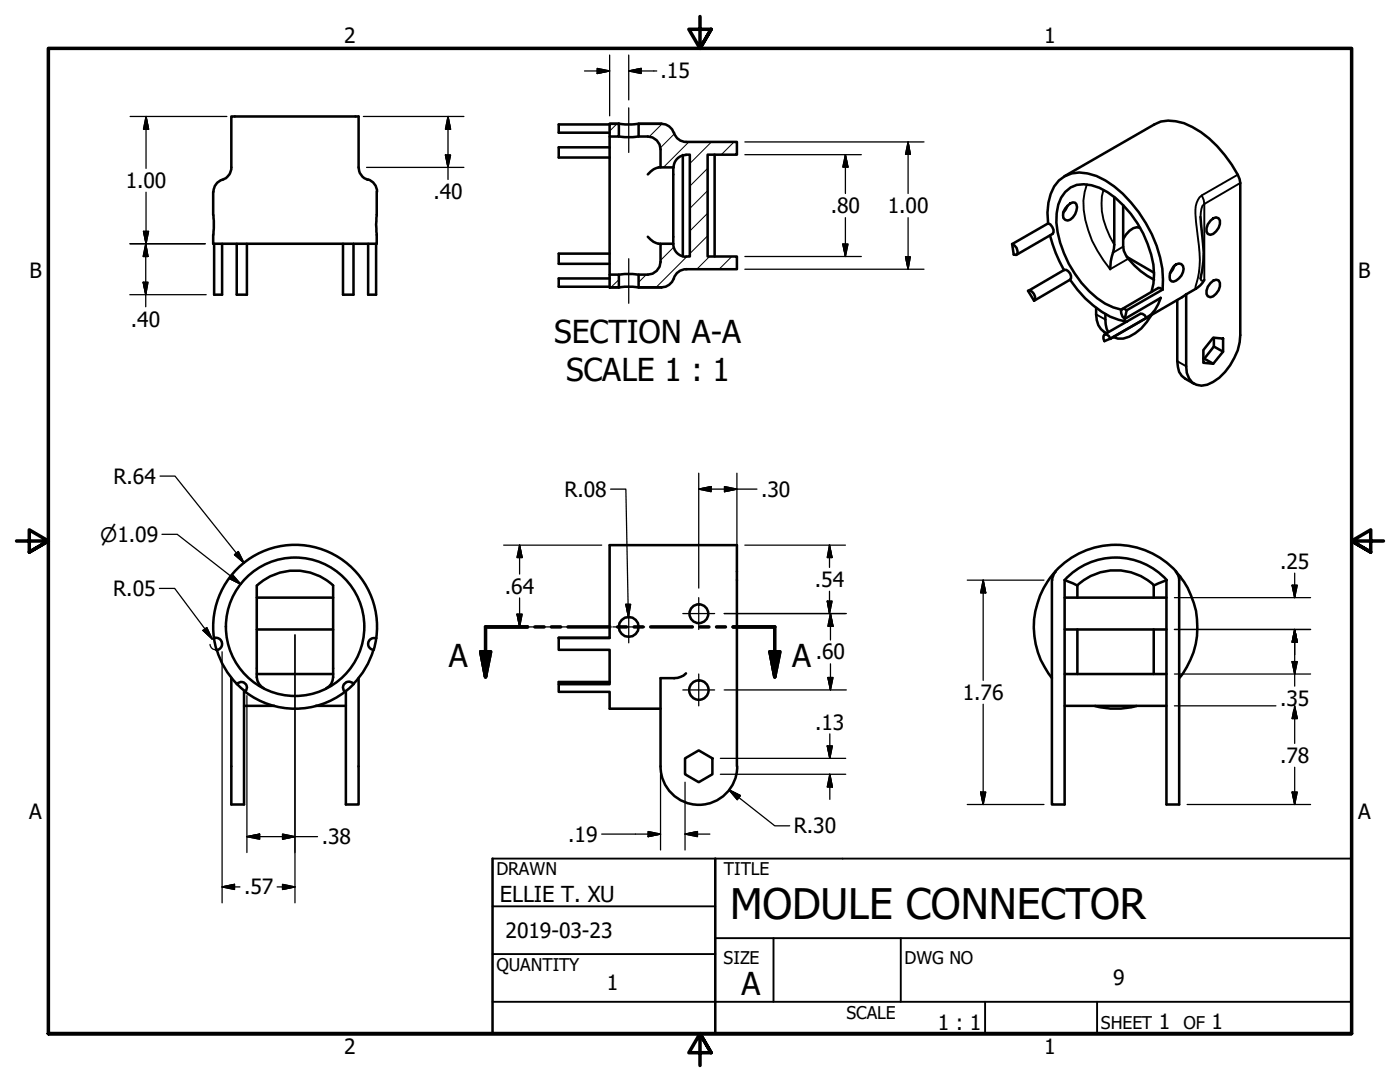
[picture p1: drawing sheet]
<svg xmlns="http://www.w3.org/2000/svg" width="279mm" height="216mm" viewBox="0 0 279 216" stroke-linecap="round" stroke-linejoin="round" font-family="sans-serif">
<defs><g id="words">
<text font-size="8.4" x="145.7" y="183.5">MODULE CONNECTOR</text>
<g font-size="6.3">
<text x="110.6" y="68.5">SECTION A-A</text>
<text x="113" y="76.1">SCALE 1 : 1</text>
<text x="89.6" y="133.2">A</text>
<text x="158.1" y="133.2">A</text>
<text x="148" y="198.6">A</text>
</g>
<text font-size="4.4" x="99.8" y="180">ELLIE T. XU</text>
<g font-size="4.2">
<text x="68.7" y="8.6">2</text>
<text x="208.4" y="8.6">1</text>
<text x="131.8" y="15.6">.15</text>
<text x="25.1" y="37.5">1.00</text>
<text x="86.5" y="39.8">.40</text>
<text x="165.8" y="42.5">.80</text>
<text x="177.2" y="42.5">1.00</text>
<text x="5.9" y="55.5">B</text>
<text x="271.1" y="55.5">B</text>
<text x="26.1" y="65.2">.40</text>
<text x="22.7" y="96.5">R.64</text>
<text x="112.6" y="99.1">R.08</text>
<text x="151.9" y="99.1">.30</text>
<text x="255.5" y="113.5">.25</text>
<text x="22.6" y="118.9">R.05</text>
<text x="100.8" y="118.4">.64</text>
<text x="162.6" y="117.1">.54</text>
<text x="162.8" y="131.6">.60</text>
<text x="192.2" y="139.7">1.76</text>
<text x="255.5" y="140.8">.35</text>
<text x="162.7" y="145.6">.13</text>
<text x="255.5" y="152.2">.78</text>
<text x="5.8" y="163.4">A</text>
<text x="113.4" y="168">.19</text>
<text x="158.4" y="166.3">R.30</text>
<text x="271" y="163.4">A</text>
<text x="64.2" y="168.5">.38</text>
<text x="48.7" y="178.4">.57</text>
<text x="100.9" y="187.3">2019-03-23</text>
<text x="121.1" y="197.6">1</text>
<text x="222.2" y="196.5">9</text>
<text x="187.1" y="205.5">1 : 1</text>
<text x="231.3" y="205.4">1</text>
<text x="241.8" y="205.4">1</text>
<text x="68.7" y="210.3">2</text>
<text x="208.4" y="210.3">1</text>
</g>
<text font-size="4" x="20" y="108.1">⌀1.09</text>
<g font-size="3.5">
<text x="99.1" y="174.6">DRAWN</text>
<text x="144.5" y="174.6">TITLE</text>
<text x="99.1" y="193.8">QUANTITY</text>
<text x="144.4" y="192.3">SIZE</text>
<text x="180.5" y="192.3">DWG NO</text>
<text x="168.9" y="203.3">SCALE</text>
<text x="219.7" y="205.4">SHEET</text>
<text x="236.2" y="205.4">OF</text>
</g>
</g></defs>
<!-- layer: Hatch (ANSI) -->
<g fill="none" stroke="#000" stroke-width=".2">
<path d="M123.1 24.7l-1.4 1.5M127.6 24.7l-.2 .2M132.1 24.7l-2.6 2.6M134.6 26.7l-2.8 2.8M137.5 28.3l-5.1 5.1M141.2 38l-3.5 3.6M141.2 33.6l-3.5 3.5M142 28.3l-4.3 4.3M146.5 28.3l-2.5 2.6M123.5 55.8l-1.6 1.5M129 54.8l-1.6 1.5M134.5 49.3l-2.7 2.6"/>
<path d="M137.1 51.2l-6.2 6.1M141.2 47.1l-3.5 3.5M141.2 42.5l-3.5 3.6M141.6 51.2l-2.5 2.5M146 51.2l-2.5 2.5"/>
</g>
<!-- layer: Visible (ANSI) -->
<g fill="none" stroke="#000" stroke-width=".51">
<path d="M42.5 38.3v4.6l.2 1.2-.2 4.5h32.7l-.1-3.8 .1-6.5M73.4 35.9a2.56 2.56 0 0 1-1.8-2.5v-10.2h-25.4v10.2a2.79 2.79 0 0 1-2.3 2.7 2.51 2.51 0 0 0-1.3 2.2M73.4 35.8a2.57 2.57 0 0 1 1.8 2.5M121.7 24.7h1.8v2.5h-1.8zM121.7 24.8h-10.2v1.7h10.2M121.7 29.4h-10.2v2h10.2M121.7 24.7h1.8M121.7 27.2v27.6M123.5 24.7l1.2 .1 7.3-.1M123.5 27.2l1.2 .2 2.7-.2M131.8 33.4a3.1 3.1 0 0 0-2.5 1.4M132 24.7a2.91 2.91 0 0 1 2.7 2.3 2.51 2.51 0 0 0 2.2 1.3"/>
<path d="M132 24.7h-4.6v2.5h1.9a2.6 2.6 0 0 1 2.5 2.6v3.6h2.6v15.2h-2.6v3.7a2.6 2.6 0 0 1-2.5 2.5h-1.9v2.5h4.6M136.3 30.9v20.2M136.9 28.3h10.2v2.6h-5.9v20.3h5.9v2.5h-10.2M136.9 30.9h.8v20.3h-.8M136.9 30.9a2.51 2.51 0 0 0-2.5 2.5M142.6 30.9v20.3M212.4 35.2l18-10.4a7.5 7.5 0 0 1 7.5 .5 22.6 22.6 0 0 1 9.5 10.5l.1 .7v30.4a12.1 12.1 0 0 1-5.4 9.3 3.3 3.3 0 0 1-4.8-.7l-.4-1.1-.2-1.3v-14.4M222.4 39.3v9.5l-.7 3.3-.1 1.6M42.7 48.6v10.2h1.6v-10.2M47.2 48.6v10.2h2.1v-10.2M68.5 48.6v10.2h2v-10.2M73.5 48.6v10.2h1.6v-10.2"/>
<path d="M121.7 54.8h1.8v2.5h-1.8zM121.7 57.3l3-.1 7.3 .1M121.7 50.6h-10.2v2h10.2M121.7 55.6h-10.2v1.6h10.2M123.5 54.8l1.2-.1 2.7 .1M129.3 47.2a3.3 3.3 0 0 0 2.5 1.4M134.4 48.7a2.57 2.57 0 0 0 2.5 2.5M134.5 55.6a2.68 2.68 0 0 1-2.5 1.7M136.9 53.7a2.57 2.57 0 0 0-2.4 1.9M202 48.7a1.71 1.71 0 0 1 1.1 1.9l-.3 .3-.5-.1zM205.2 58a1.32 1.32 0 0 1 1.2 2zM209.2 44.6a11.7 11.7 0 0 1 1.2-7.4 5.9 5.9 0 0 1 6.6-2.6 15.8 15.8 0 0 1 8.7 5.8 23.8 23.8 0 0 1 6.3 17.4"/>
<path d="M209.2 44.6a1.55 1.55 0 0 1 .9 2.1l-7.3 4.2M209.2 44.6l-7.2 4.1M209.5 47a28.3 28.3 0 0 0 2.8 6.9M213 41.1l-.8 1.4M213.1 41l.5-.4 .5-.2h.5a1.84 1.84 0 0 1 0 2.3 1.61 1.61 0 0 1-2 1.2 1.66 1.66 0 0 1 0-2.3zM213.6 55.8a21.4 21.4 0 0 0 8 7.4l1.7 .6 1.6 .4M213.6 55.8a1.33 1.33 0 0 0-1.2-2l-7.2 4.2M213.6 55.8l-7.2 4.2M224.2 41v8.2a5.8 5.8 0 0 0 2.2 3.8l1.2 1.1 2.7 1.7M224.9 51.2l5.4 3.2M227.5 45.5a2.5 2.5 0 0 0-2.8 1.3l-.5 .9M229.8 58.2a13.8 13.8 0 0 0-.8-9.5 20.5 20.5 0 0 0-9.6-11.2 6.4 6.4 0 0 0-5.7-.1 6.4 6.4 0 0 0-2.8 5.1 20.4 20.4 0 0 0 4.9 14 14.6 14.6 0 0 0 8 5.3"/>
<path d="M232 57.8l-.5-.3h-.4l-7.1 4.2M232 57.8l-7.1 4.1M234.2 53.2l.5-.4 .6-.2 .5 .1a1.66 1.66 0 0 1 0 2.3 1.98 1.98 0 0 1-2 1.1l-.3-.3a2.9 2.9 0 0 1 .7-2.6zM234.4 53l-.8 1.5M234.9 59.9v12.2a3.6 3.6 0 0 0 1.6 3.5l1.8 1M236.7 58.7l-15.1 8.9M239.6 43.3l.1 1.7a33.6 33.6 0 0 1 .3 8.7l-.4 1.9M240.3 55.9a6.6 6.6 0 0 1-3.6 2.8M241.6 44.1l.5-.5 .6-.2 .5 .2a2.06 2.06 0 0 1-.5 2.6l-.6 .5-.5 .2-.6-.2a2.06 2.06 0 0 1 .6-2.6zM241.6 56.5l.5-.5 .6-.2 .5 .1a2.46 2.46 0 0 1-1.6 3.4l-.6-.2a2.06 2.06 0 0 1 .6-2.6zM218.8 61.5a5.2 5.2 0 0 0 1.5 4.7l.6 .3M220.5 66.7h.4l.4 .4 .3 .5-1.2 .5-.2-1z"/>
<path d="M220.6 62.7a6.7 6.7 0 0 0 .6 3.6M224.9 61.9l-.6-.3-.3 .1-.3 .3 .3 1.2 .5 .4M224.9 61.9l-.4 1.7M228.8 63.4a6.6 6.6 0 0 0 2.8-4l-7.1 4.2M228.8 63.4l-.3-.5-.5-.3h-.4l-7.2 4.1M228.8 63.4l-7.2 4.2M229.8 62.9a9.3 9.3 0 0 1-5.6 4.7h-1.1l-.9-.4M240.3 71.6l1.8 1M242.1 67.4l2 .2v2.6l-2 2.4-1.9-.2v-2.6zM242.3 69.2l-2 2.4h-.1M242.3 67.4v1.8M242.3 69.2l1.8 1"/>
<path d="M51.2 116.8v18.3a2.75 2.75 0 0 0 1.4 2.3M51.2 119.3h15.3M51.3 116.8a11.2 11.2 0 0 1 15.2 0v18.3a2.42 2.42 0 0 1-1.4 2.3M209.9 115.8v44.7h2.6v-44.7M210.6 114a16.4 16.4 0 0 1 24.1 0M210.6 114a16.3 16.3 0 0 0-.7 21.3M210.7 114.1l-.6 1-.1 .7M212.5 115.8l2.5 1v2.5M212.5 119.3h20.3M212.5 115.7a13.8 13.8 0 0 1 20.3 0M215 116.8a11.3 11.3 0 0 1 15.3 0M234.7 114.1l.4 .6 .2 1.1"/>
<path d="M234.7 114a16.2 16.2 0 0 1 .6 21.3M235.3 115.8v44.7h-2.5v-44.7l-2.5 1v2.5M42.7 127.3a1.24 1.24 0 0 1 1.6 .9 1.24 1.24 0 0 1-1.1 1.5M43.2 129.7a16.4 16.4 0 0 1 15.7-21 16.4 16.4 0 0 1 15.7 21M43.3 129.6a16.3 16.3 0 0 0 5.7 8.4M46.2 135.3v25.2h2.5v-22.6M47.3 136.5a1.11 1.11 0 0 1 1.6-.1 1.11 1.11 0 0 1 0 1.6M51.2 134.5h15.3M51.2 125.6h15.3M68.8 138a1.16 1.16 0 0 1 0-1.7 1.16 1.16 0 0 1 1.8 .2 16.3 16.3 0 0 1-21.7 1.5M71.6 135.3v25.2h-2.6v-22.6M74.5 129.6a16.3 16.3 0 0 1-4 6.9"/>
<path d="M75 127.4a1.17 1.17 0 0 0-1.5 .8 1.17 1.17 0 0 0 1 1.5M121.7 127.3h-10.2M121.7 136.1h-10.2v.4M136.9 134.4a3.4 3.4 0 0 1-2.3 .9h-2.8v17.6a7.7 7.7 0 0 0 7.7 7.7 7.7 7.7 0 0 0 7.6-7.7M212.5 134.5h20.3M212.5 125.6h20.3M215 125.6v8.9M230.3 125.6v8.9M48.7 140.8h6M63 140.8h6M131.8 141.4h-10.1v-3.4h-10.2v-1.5h10.2v-6.8h-10.2v-2.4h10.2v-18.5h25.4v44.1M136.7 151.3l2.7-1.6 2.8 1.6v3.2l-2.8 1.6-2.7-1.6z"/>
<path d="M212.5 140.8h20.3M218.5 140.9a16.4 16.4 0 0 0 8.3 0"/>
<circle cx="58.9" cy="125.1" r="13.8"/>
<circle cx="125.5" cy="125.1" r="1.98"/>
<circle cx="139.5" cy="122.5" r="1.87"/>
<circle cx="139.5" cy="137.7" r="1.94"/>
</g>
<!-- layer: Visible Narrow (ANSI) -->
<path d="M216.9 36.8a12.6 12.6 0 0 0 .3 9.1 24.5 24.5 0 0 0 4.4 7.8l3.6-2.1M220.2 37.9a12.6 12.6 0 0 0 1.3 9.3l.9 1.6M247 34.9l-7.2 4.1M247.5 36.5l-7.2 4.2M224.2 49.2l-2.1 1.2M240.3 40.7l-.1-.8-.4-.9a4.1 4.1 0 0 0-1.2 3.7l.5 4.8a20.9 20.9 0 0 1-.5 10.1h.1M240.3 40.7v15.2l-.5 .1-.2-.5M240.3 40.7a3.3 3.3 0 0 0-.7 2.6M218.8 62.7l1.8 1.1M234.9 72.1l1.8 1" fill="none" stroke="#000" stroke-width=".38"/>
<!-- layer: Visible (ANSI) -->
<circle cx="222.2" cy="67.2" r=".25" fill="#000"/>
<!-- layer: Section Line (ANSI) -->
<path d="M95.9 130h2l-1 5.1zM105.3 125.1h-8.4v10M106.7 125.1h1.9M110 125.1h1.9M113.3 125.1h8.4M123.3 125.1h1.7M126.6 125.1h1.7M129.9 125.1h8.3M139.7 125.1h1.8M143 125.1h1.8M146.3 125.1h8.3v10M153.7 130h1.9l-1 5.1z" fill="none" stroke="#000" stroke-width=".7"/>
<path d="M95.9 130l1 5.1zM95.9 130h2l-1 5.1zM153.7 130l.9 5.1zM153.7 130h1.9l-1 5.1z" fill="#000" stroke="#000" stroke-width=".7"/>
<!-- layer: Border (ANSI) -->
<path d="M139.7 3.3v6.4l-2.2-3.9h4.4l-2.2 3.9 2.2-3.9M3.3 107.9h6.4l-3.9-2.2v4.5l3.9-2.3-3.9 2.3M276.1 107.9h-6.4l3.9-2.2v4.5l-3.9-2.3 3.9 2.3M9.7 206.2v-196.5h260v196.5h-260h260M141.9 210.1l-2.2-3.9 2.2 3.9h-4.4l2.2-3.9v6.4" fill="none" stroke="#000" stroke-width=".7"/>
<!-- layer: Title (ANSI) -->
<path d="M98.3 171.3v34.9h171.4v-34.9M142.7 171.3v34.9" fill="none" stroke="#000" stroke-width=".51"/>
<path d="M98.3 171.3h171.4M98.3 199.9h171.4M98.3 180.8h44.4M98.3 190.4h44.4M142.7 187.2h127M154.4 187.2v12.7M179.8 187.2v12.7M196.6 199.9v6.3M218.9 199.9v6.3" fill="none" stroke="#000" stroke-width=".38"/>
<!-- layer: Center Mark (ANSI) -->
<path d="M139.4 119.3v6.3M122.3 125.1h6.4M125.5 121.9v6.4M136.3 122.4h6.3M136.3 137.7h6.3M139.4 134.5v6.3" fill="none" stroke="#000" stroke-width=".25"/>
<!-- layer: Centerline (ANSI) -->
<path d="M125.5 21.5v8.9M125.5 51.6v8.9" fill="none" stroke="#000" stroke-width=".25"/>
<!-- layer: Dimension (ANSI) -->
<g fill="none" stroke="#000" stroke-width=".25">
<path d="M116.6 14.2h5.1M119.2 13.7l2.5 .5-2.5 .5zM121.7 11v12.1M125.5 14.2l2.5-.5v1zM125.5 14.2h5.6M125.5 11v8.9M26 23.2h19.3M29.1 23.2l.6 2.6h-1.1zM29.1 23.2v10.4M29.1 38.4v10.2M72.5 23.2h20.1M73.2 33.4h19.4"/>
<path d="M88.9 30.9h1l-.5 2.5zM89.4 23.2l.5 2.6h-1zM89.4 23.2v12.6M148.7 30.9h23.2M148.7 28.3h35.7M168.7 30.9l.5 2.4h-1zM168.7 30.9v7.7M181.2 28.3l.5 2.5h-1zM181.2 28.3v10.3M25.9 58.8h15.2M25.9 48.6h15.1M28.6 56.3h.9l-.4 2.5z"/>
<path d="M28.6 46.2h1.1l-.6 2.4zM29.1 48.6l.4 2.6h-.9zM29.1 48.6v12.6M148.7 51.2h23.2M148.7 53.7h35.7M168.2 48.7h1l-.5 2.5zM168.7 43.4v7.8M180.7 51.2h1l-.5 2.5zM181.2 43.4v10.3M31.9 95h3l13.8 17.3M121.9 97.6h3l.5 25.5M139.4 97.6l2.5-.5v1z"/>
<path d="M139.4 97.6h11.7M139.4 94.4v22.9M144.6 97.1l2.5 .5-2.5 .5zM147.1 94.4v19.8M31.8 117.4h3.1l7.5 10.1M32.3 106.6h3.1l12.7 10M46.4 114.6l1.7 2-2.3-1.2zM46.8 110.7l.8-.7 1.1 2.3zM100.5 108.8h19.6M103.7 108.8l.5 2.5h-1zM103.7 108.8v5.8M103.7 119.3v5.8"/>
<path d="M148.7 108.8h20M165.1 120h1l-.6 2.4zM165.5 108.8l.6 2.5h-1zM165.5 108.8v4.4M165.5 118v4.4M193 115.8h15.3M196.2 115.8l.5 2.5h-1zM196.2 115.8v20M234.4 119.3h27.2M257.9 116.8h1l-.5 2.5zM258.4 114.4v4.9M40.5 125.8l.8-.6 1.1 2.3z"/>
<path d="M41.9 128.6a1.17 1.17 0 0 0 1.3 1.1M44.3 130v50.1M49.3 138.8v31.3M58.9 126.7v53.4M100.5 125.1h19.8M103.2 122.6h1l-.5 2.5zM124.9 120.6h1l-.5 2.5zM144.5 122.4h24.4M144.5 137.7h24.4M165.2 135.2h1l-.5 2.5zM165.7 122.4l.5 2.6h-1zM165.7 122.4v5.3"/>
<path d="M165.7 132.5v5.2M234.4 125.6h27.2M234.4 134.5h27.2M257.9 132h1l-.5 2.5zM258.4 125.6l.5 2.5h-1zM258.4 125.6v11.3M131.8 154.5v15.1M136.7 156.1v13.5M143.8 154.5h25M143.8 151.3h25M145.5 157.6l2.3 1.2-.7 .8zM145.5 157.6l9.1 7.2h3"/>
<path d="M165.1 148.8h1l-.5 2.5zM165.6 154.5l.5 2.5h-1zM165.6 146.4v4.9M165.6 154.5v5M195.7 158.1h1l-.5 2.4zM196.2 140.5v20M234.4 140.8h20.2M257.9 158.1h1l-.5 2.4zM258.2 141.7l-.3 1.7h1l-.4-1.7M258.4 141.7v6.6M258.4 153.1v7.4M44.3 177l2.5-.5v1z"/>
<path d="M44.3 177h3.6M49.3 166.9l2.5-.5v1zM49.3 166.9h14.1M55.3 177h3.6M56.4 176.5l2.5 .5-2.5 .5zM56.4 166.4l2.5 .5-2.5 .5zM120.1 166.4h11.7M129.3 165.9l2.5 .5-2.5 .5zM136.7 166.4l2.5-.5v1zM136.7 166.4h5M193 160.5h15.3M236.9 160.5h24.7"/>
</g>
<g fill="#000" stroke="#000" stroke-width=".25">
<path d="M119.2 14.7l2.5-.5zM119.2 13.7l2.5 .5-2.5 .5zM125.5 14.2l2.5-.5zM125.5 14.2l2.5-.5v1zM29.1 23.2l.6 2.6zM29.1 23.2l.6 2.6h-1.1zM88.9 30.9l.5 2.5zM88.9 30.9h1l-.5 2.5zM89.4 23.2l.5 2.6zM89.4 23.2l.5 2.6h-1zM168.7 30.9l.5 2.4zM168.7 30.9l.5 2.4h-1z"/>
<path d="M181.2 28.3l.5 2.5zM181.2 28.3l.5 2.5h-1zM28.6 56.3l.5 2.5zM28.6 56.3h.9l-.4 2.5zM28.6 46.2l.5 2.4zM28.6 46.2h1.1l-.6 2.4zM29.1 48.6l.4 2.6zM29.1 48.6l.4 2.6h-.9zM168.2 48.7l.5 2.5zM168.2 48.7h1l-.5 2.5zM180.7 51.2l.5 2.5zM180.7 51.2h1l-.5 2.5z"/>
<path d="M139.4 97.6l2.5-.5zM139.4 97.6l2.5-.5v1zM144.6 98.1l2.5-.5zM144.6 97.1l2.5 .5-2.5 .5zM45.8 115.4l2.3 1.2zM46.4 114.6l1.7 2-2.3-1.2zM46.8 110.7l1.9 1.6zM46.8 110.7l.8-.7 1.1 2.3zM103.7 108.8l.5 2.5zM103.7 108.8l.5 2.5h-1zM165.1 120l.4 2.4zM165.1 120h1l-.6 2.4z"/>
<path d="M165.5 108.8l.6 2.5zM165.5 108.8l.6 2.5h-1zM196.2 115.8l.5 2.5zM196.2 115.8l.5 2.5h-1zM257.9 116.8l.5 2.5zM257.9 116.8h1l-.5 2.5zM40.5 125.8l1.9 1.7zM40.5 125.8l.8-.6 1.1 2.3zM103.2 122.6l.5 2.5zM103.2 122.6h1l-.5 2.5zM124.9 120.6l.5 2.5zM124.9 120.6h1l-.5 2.5z"/>
<path d="M165.2 135.2l.5 2.5zM165.2 135.2h1l-.5 2.5zM165.7 122.4l.5 2.6zM165.7 122.4l.5 2.6h-1zM257.9 132l.5 2.5zM257.9 132h1l-.5 2.5zM258.4 125.6l.5 2.5zM258.4 125.6l.5 2.5h-1zM145.5 157.6l2.3 1.2zM145.5 157.6l2.3 1.2-.7 .8zM165.1 148.8l.5 2.5zM165.1 148.8h1l-.5 2.5z"/>
<path d="M165.6 154.5l.5 2.5zM165.6 154.5l.5 2.5h-1zM195.7 158.1l.5 2.4zM195.7 158.1h1l-.5 2.4zM257.9 158.1l.5 2.4zM257.9 158.1h1l-.5 2.4zM258.4 140.8l.5 2.6zM258.4 140.8l.5 2.6h-1zM44.3 177l2.5-.5zM44.3 177l2.5-.5v1zM49.3 166.9l2.5-.5zM49.3 166.9l2.5-.5v1z"/>
<path d="M56.4 177.5l2.5-.5zM56.4 176.5l2.5 .5-2.5 .5zM56.4 167.4l2.5-.5zM56.4 166.4l2.5 .5-2.5 .5zM129.3 166.9l2.5-.5zM129.3 165.9l2.5 .5-2.5 .5zM136.7 166.4l2.5-.5zM136.7 166.4l2.5-.5v1z"/>
</g>
<use href="#words"/>
</svg>
